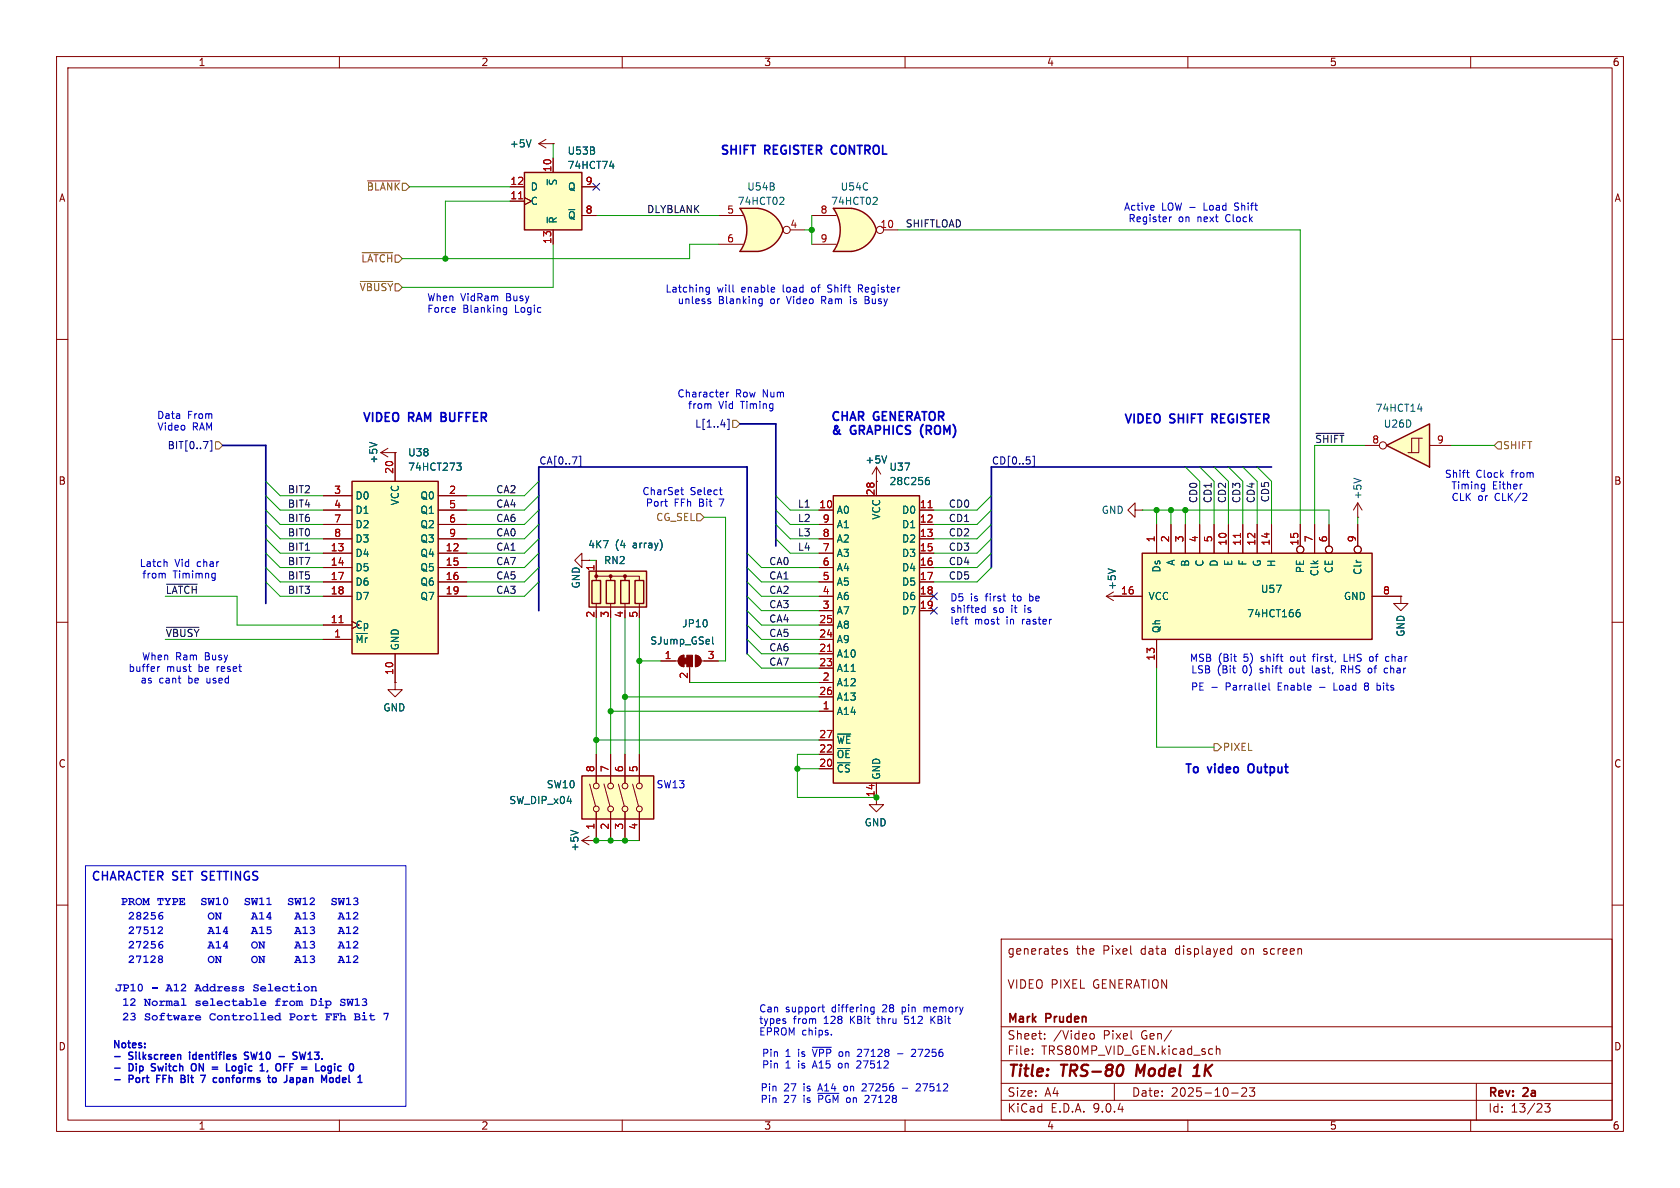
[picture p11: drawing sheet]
<svg xmlns="http://www.w3.org/2000/svg" width="297mm" height="210mm" viewBox="0 0 297 210" stroke-linecap="round" stroke-linejoin="round" font-family="sans-serif">
<defs><g id="words">
<g font-size="2.8" fill="#840000">
<text x="178" y="190.9">Title:</text>
<text x="187.7" y="190.9">TRS-80</text>
<text x="201.7" y="190.9">Model</text>
<text x="212.7" y="190.9">1K</text>
</g>
<g font-size="2.1" fill="#0000c2">
<text x="127.3" y="27.4">SHIFT</text>
<text x="135.3" y="27.4">REGISTER</text>
<text x="147.7" y="27.4">CONTROL</text>
<text x="64" y="74.7">VIDEO</text>
<text x="72.3" y="74.7">RAM</text>
<text x="78.7" y="74.7">BUFFER</text>
<text x="146.8" y="74.5">CHAR</text>
<text x="146.8" y="77">&amp;</text>
<text x="150.5" y="77">GRAPHICS</text>
<text x="154.5" y="74.5">GENERATOR</text>
<text x="163.4" y="77">(ROM)</text>
<text x="198.6" y="74.9">VIDEO</text>
<text x="206.9" y="74.9">SHIFT</text>
<text x="214.9" y="74.9">REGISTER</text>
<text x="209.2" y="137.1">To</text>
<text x="213.6" y="137.1">video</text>
<text x="221.3" y="137.1">Output</text>
<text x="16.1" y="156.3">CHARACTER SET SETTINGS</text>
<text x="21.3" y="160.6">PROMTYPE</text>
<text x="35.4" y="160.6">SW10</text>
<text x="43.1" y="160.6">SW11</text>
<text x="50.8" y="160.6">SW12</text>
<text x="58.4" y="160.6">SW13</text>
<text x="22.6" y="163.1">28256</text>
<text x="22.6" y="165.7">27512</text>
<text x="36.7" y="163.1">ON</text>
<text x="36.7" y="165.7">A14</text>
<text x="44.4" y="163.1">A14</text>
<text x="44.4" y="165.7">A15</text>
<text x="52" y="163.1">A13</text>
<text x="52" y="165.7">A13</text>
<text x="59.7" y="163.1">A12</text>
<text x="59.7" y="165.7">A12</text>
<text x="22.6" y="168.3">27256</text>
<text x="22.6" y="170.8">27128</text>
<text x="36.7" y="168.3">A14</text>
<text x="36.7" y="170.8">ON</text>
<text x="44.4" y="168.3">ON</text>
<text x="44.4" y="170.8">ON</text>
<text x="52" y="168.3">A13</text>
<text x="52" y="170.8">A13</text>
<text x="59.7" y="168.3">A12</text>
<text x="59.7" y="170.8">A12</text>
<text x="20.3" y="175.8">JP10 -</text>
<text x="21.6" y="178.4">12 Normal</text>
<text x="29.3" y="175.8">A12 Address</text>
<text x="34.4" y="178.4">selectable</text>
<text x="44.6" y="175.8">Selection</text>
<text x="48.5" y="178.4">from</text>
<text x="54.9" y="178.4">Dip</text>
<text x="60" y="178.4">SW13</text>
<text x="21.6" y="181">23 Software</text>
<text x="36.9" y="181">Controlled</text>
<text x="51" y="181">Port</text>
<text x="57.4" y="181">FFh Bit</text>
<text x="67.6" y="181">7</text>
</g>
<g font-size="2.1" fill="#840000">
<text x="178" y="169">generates</text>
<text x="190.2" y="169">the</text>
<text x="195" y="169">Pixel</text>
<text x="201.8" y="169">data</text>
<text x="208.1" y="169">displayed</text>
<text x="219.9" y="169">on</text>
<text x="223.9" y="169">screen</text>
<text x="178" y="175">VIDEO PIXEL</text>
<text x="193.2" y="175">GENERATION</text>
<text x="178" y="184">Sheet:</text>
<text x="178" y="181.2">Mark</text>
<text x="185" y="181.2">Pruden</text>
<text x="186.2" y="184">/Video</text>
<text x="195.1" y="184">Pixel</text>
<text x="201.9" y="184">Gen/</text>
<text x="178" y="186.7">File:</text>
<text x="184.1" y="186.7">TRS80MP_VID_GEN.kicad_sch</text>
<text x="178" y="196.9">KiCad</text>
<text x="178" y="194.1">Size:</text>
<text x="184.7" y="194.1">A4</text>
<text x="185.7" y="196.9">E.D.A.</text>
<text x="193.3" y="196.9">9.0.4</text>
<text x="200" y="194.1">Date:</text>
<text x="207" y="194.1">2025-10-23</text>
<text x="263" y="194.3">Rev:</text>
<text x="263" y="196.9">Id:</text>
<text x="267.1" y="196.9">13/23</text>
<text x="269.4" y="194.3">2a</text>
</g>
<g font-size="1.8" fill="#840000">
<text x="35" y="11.9">1</text>
<text x="85" y="11.9">2</text>
<text x="135" y="11.9">3</text>
<text x="185" y="11.9">4</text>
<text x="235" y="11.9">5</text>
<text x="285" y="11.9">6</text>
<text x="10.3" y="35.9">A</text>
<text x="285.3" y="35.9">A</text>
<text x="10.3" y="85.9">B</text>
<text x="285.3" y="85.9">B</text>
<text x="198.1" y="105.2">16</text>
<text x="10.3" y="135.9">C</text>
<text x="285.3" y="135.9">C</text>
<text x="154.7" y="141" transform="rotate(-90 154.7 141)">14</text>
<text x="10.3" y="185.9">D</text>
<text x="285.3" y="185.9">D</text>
<text x="35" y="199.9">1</text>
<text x="85" y="199.9">2</text>
<text x="135" y="199.9">3</text>
<text x="185" y="199.9">4</text>
<text x="235" y="199.9">5</text>
<text x="285" y="199.9">6</text>
</g>
<g font-size="1.8" fill="#006464">
<text x="90" y="26.3">+5V</text>
<text x="100.2" y="27.5">U53B</text>
<text x="93.7" y="33.9">D</text>
<text x="98.7" y="32.9" transform="rotate(-90 98.7 32.9)">~{S}</text>
<text x="100.2" y="30.1">74HCT74</text>
<text x="100.3" y="33.9">Q</text>
<text x="132" y="33.9">U54B</text>
<text x="148.5" y="33.9">U54C</text>
<text x="93.7" y="36.4">C</text>
<text x="98.7" y="39.6" transform="rotate(-90 98.7 39.6)">~{R}</text>
<text x="100.3" y="39">~{Q}</text>
<text x="130.3" y="36.4">74HCT02</text>
<text x="146.8" y="36.4">74HCT02</text>
<text x="243.1" y="73">74HCT14</text>
<text x="244.5" y="75.8">U26D</text>
<text x="66.9" y="82" transform="rotate(-90 66.9 82)">+5V</text>
<text x="72.1" y="80.9">U38</text>
<text x="72.1" y="83.4">74HCT273</text>
<text x="152.9" y="82.1">+5V</text>
<text x="157.1" y="83.4">U37</text>
<text x="62.7" y="88.5">D0</text>
<text x="70.7" y="89.4" transform="rotate(-90 70.7 89.4)">VCC</text>
<text x="74.2" y="88.5">Q0</text>
<text x="157.1" y="86">28C256</text>
<text x="240.9" y="88.4" transform="rotate(-90 240.9 88.4)">+5V</text>
<text x="62.7" y="91">D1</text>
<text x="62.7" y="93.6">D2</text>
<text x="74.2" y="91">Q1</text>
<text x="74.2" y="93.6">Q2</text>
<text x="147.8" y="91">A0</text>
<text x="147.8" y="93.6">A1</text>
<text x="155.8" y="92" transform="rotate(-90 155.8 92)">VCC</text>
<text x="159.4" y="91">D0</text>
<text x="159.4" y="93.6">D1</text>
<text x="194.7" y="91">GND</text>
<text x="62.7" y="96.1">D3</text>
<text x="62.7" y="98.7">D4</text>
<text x="62.7" y="101.2">D5</text>
<text x="74.2" y="96.1">Q3</text>
<text x="74.2" y="98.7">Q4</text>
<text x="74.2" y="101.2">Q5</text>
<text x="103.9" y="97.1">4K7</text>
<text x="106.7" y="99.9">RN2</text>
<text x="108.8" y="97.1">(4</text>
<text x="112" y="97.1">array)</text>
<text x="147.8" y="96.1">A2</text>
<text x="147.8" y="98.7">A3</text>
<text x="147.8" y="101.2">A4</text>
<text x="159.4" y="96.1">D2</text>
<text x="159.4" y="98.7">D3</text>
<text x="159.4" y="101.2">D4</text>
<text x="205.3" y="101.3" transform="rotate(-90 205.3 101.3)">Ds</text>
<text x="207.9" y="100.1" transform="rotate(-90 207.9 100.1)">A</text>
<text x="210.4" y="100.3" transform="rotate(-90 210.4 100.3)">B</text>
<text x="213" y="100.3" transform="rotate(-90 213 100.3)">C</text>
<text x="215.5" y="100.3" transform="rotate(-90 215.5 100.3)">D</text>
<text x="218" y="100.2" transform="rotate(-90 218 100.2)">E</text>
<text x="220.6" y="100.1" transform="rotate(-90 220.6 100.1)">F</text>
<text x="223.1" y="100.3" transform="rotate(-90 223.1 100.3)">G</text>
<text x="225.7" y="100.3" transform="rotate(-90 225.7 100.3)">H</text>
<text x="230.7" y="101.4" transform="rotate(-90 230.7 101.4)">PE</text>
<text x="233.3" y="102" transform="rotate(-90 233.3 102)">Clk</text>
<text x="235.8" y="101.4" transform="rotate(-90 235.8 101.4)">CE</text>
<text x="240.9" y="101.7" transform="rotate(-90 240.9 101.7)">Clr</text>
<text x="62.7" y="103.7">D6</text>
<text x="62.7" y="106.3">D7</text>
<text x="74.2" y="103.7">Q6</text>
<text x="74.2" y="106.3">Q7</text>
<text x="102.7" y="104.1" transform="rotate(-90 102.7 104.1)">GND</text>
<text x="147.8" y="103.7">A5</text>
<text x="147.8" y="106.3">A6</text>
<text x="159.4" y="103.7">D5</text>
<text x="159.4" y="106.3">D6</text>
<text x="197.5" y="104.4" transform="rotate(-90 197.5 104.4)">+5V</text>
<text x="202.9" y="106.3">VCC</text>
<text x="222.8" y="105">U57</text>
<text x="237.5" y="106.3">GND</text>
<text x="62.7" y="111.4">Cp</text>
<text x="62.7" y="113.9">~{Mr}</text>
<text x="120.5" y="111.1">JP10</text>
<text x="147.8" y="108.8">A7</text>
<text x="147.8" y="111.4">A8</text>
<text x="147.8" y="113.9">A9</text>
<text x="159.4" y="108.8">D7</text>
<text x="205.3" y="112" transform="rotate(-90 205.3 112)">Qh</text>
<text x="220.4" y="109.3">74HCT166</text>
<text x="248.5" y="112.7" transform="rotate(-90 248.5 112.7)">GND</text>
<text x="70.7" y="115.1" transform="rotate(-90 70.7 115.1)">GND</text>
<text x="114.9" y="114.1">SJump_GSel</text>
<text x="147.8" y="116.4">A10</text>
<text x="147.8" y="119">A11</text>
<text x="67.7" y="126">GND</text>
<text x="147.8" y="121.5">A12</text>
<text x="147.8" y="124.1">A13</text>
<text x="147.8" y="126.6">A14</text>
<text x="147.8" y="131.7">~{WE}</text>
<text x="147.8" y="134.2">~{OE}</text>
<text x="147.8" y="136.8">~{CS}</text>
<text x="155.8" y="137.9" transform="rotate(-90 155.8 137.9)">GND</text>
<text x="89.9" y="142.3">SW_DIP_x04</text>
<text x="96.6" y="139.5">SW10</text>
<text x="152.8" y="146.3">GND</text>
<text x="102.5" y="150.6" transform="rotate(-90 102.5 150.6)">+5V</text>
</g>
<g font-size="1.8" fill="#725600">
<text x="64.7" y="33.9">~{BLANK}</text>
<text x="63.8" y="46.6">~{LATCH}</text>
<text x="63.5" y="51.7">~{VBUSY}</text>
<text x="265.6" y="79.6">SHIFT</text>
<text x="115.9" y="92.3">CG_SEL</text>
<text x="216.1" y="132.9">PIXEL</text>
</g>
<g font-size="1.8" fill="#a90000">
<text x="90.1" y="32.8">12</text>
<text x="90.1" y="35.3">11</text>
<text x="97.5" y="30.5" transform="rotate(-90 97.5 30.5)">10</text>
<text x="103.4" y="32.8">9</text>
<text x="103.4" y="37.8">8</text>
<text x="128.5" y="37.8">5</text>
<text x="139.6" y="40.4">4</text>
<text x="145" y="37.8">8</text>
<text x="155.5" y="40.4">10</text>
<text x="97.5" y="43.2" transform="rotate(-90 97.5 43.2)">13</text>
<text x="128.5" y="42.9">6</text>
<text x="145" y="42.9">9</text>
<text x="69.6" y="83.9" transform="rotate(-90 69.6 83.9)">20</text>
<text x="242.5" y="78.5">8</text>
<text x="253.9" y="78.5">9</text>
<text x="59" y="87.4">3</text>
<text x="59" y="89.9">4</text>
<text x="79.3" y="87.4">2</text>
<text x="79.3" y="89.9">5</text>
<text x="144.7" y="89.9">10</text>
<text x="154.7" y="87.7" transform="rotate(-90 154.7 87.7)">28</text>
<text x="162.5" y="89.9">11</text>
<text x="59" y="92.5">7</text>
<text x="59" y="95">8</text>
<text x="79.3" y="92.5">6</text>
<text x="79.3" y="95">9</text>
<text x="145.3" y="92.5">9</text>
<text x="145.3" y="95">8</text>
<text x="162.5" y="92.5">12</text>
<text x="162.5" y="95">13</text>
<text x="204.2" y="96" transform="rotate(-90 204.2 96)">1</text>
<text x="206.8" y="96" transform="rotate(-90 206.8 96)">2</text>
<text x="209.3" y="96" transform="rotate(-90 209.3 96)">3</text>
<text x="211.8" y="96" transform="rotate(-90 211.8 96)">4</text>
<text x="214.4" y="96" transform="rotate(-90 214.4 96)">5</text>
<text x="232.2" y="96" transform="rotate(-90 232.2 96)">7</text>
<text x="234.7" y="96" transform="rotate(-90 234.7 96)">6</text>
<text x="239.8" y="96" transform="rotate(-90 239.8 96)">9</text>
<text x="58.4" y="97.5">13</text>
<text x="58.4" y="100.1">14</text>
<text x="78.7" y="97.5">12</text>
<text x="78.7" y="100.1">15</text>
<text x="105.2" y="101" transform="rotate(-90 105.2 101)">1</text>
<text x="145.3" y="97.5">7</text>
<text x="145.3" y="100.1">6</text>
<text x="162.5" y="97.5">15</text>
<text x="162.5" y="100.1">16</text>
<text x="216.9" y="96.6" transform="rotate(-90 216.9 96.6)">10</text>
<text x="219.5" y="96.6" transform="rotate(-90 219.5 96.6)">11</text>
<text x="222" y="96.6" transform="rotate(-90 222 96.6)">12</text>
<text x="224.5" y="96.6" transform="rotate(-90 224.5 96.6)">14</text>
<text x="229.6" y="96.6" transform="rotate(-90 229.6 96.6)">15</text>
<text x="58.4" y="102.6">17</text>
<text x="58.4" y="105.2">18</text>
<text x="78.7" y="102.6">16</text>
<text x="78.7" y="105.2">19</text>
<text x="145.3" y="102.6">5</text>
<text x="145.3" y="105.2">4</text>
<text x="145.3" y="107.7">3</text>
<text x="162.5" y="102.6">17</text>
<text x="162.5" y="105.2">18</text>
<text x="162.5" y="107.7">19</text>
<text x="244.4" y="105.2">8</text>
<text x="58.4" y="110.2">11</text>
<text x="59" y="112.8">1</text>
<text x="105.2" y="109.3" transform="rotate(-90 105.2 109.3)">2</text>
<text x="107.7" y="109.3" transform="rotate(-90 107.7 109.3)">3</text>
<text x="110.2" y="109.3" transform="rotate(-90 110.2 109.3)">4</text>
<text x="112.8" y="109.3" transform="rotate(-90 112.8 109.3)">5</text>
<text x="144.7" y="110.2">25</text>
<text x="144.7" y="112.8">24</text>
<text x="69.6" y="119.4" transform="rotate(-90 69.6 119.4)">10</text>
<text x="117.4" y="116.6">1</text>
<text x="125" y="116.6">3</text>
<text x="144.7" y="115.3">21</text>
<text x="144.7" y="117.9">23</text>
<text x="204.2" y="116.9" transform="rotate(-90 204.2 116.9)">13</text>
<text x="121.7" y="120.1" transform="rotate(-90 121.7 120.1)">2</text>
<text x="144.7" y="122.9">26</text>
<text x="145.3" y="120.4">2</text>
<text x="145.3" y="125.5">1</text>
<text x="144.7" y="130.6">27</text>
<text x="105.2" y="136.6" transform="rotate(-90 105.2 136.6)">8</text>
<text x="107.7" y="136.6" transform="rotate(-90 107.7 136.6)">7</text>
<text x="110.2" y="136.6" transform="rotate(-90 110.2 136.6)">6</text>
<text x="112.8" y="136.6" transform="rotate(-90 112.8 136.6)">5</text>
<text x="144.7" y="133.1">22</text>
<text x="144.7" y="135.6">20</text>
<text x="105.2" y="146.8" transform="rotate(-90 105.2 146.8)">1</text>
<text x="107.7" y="146.8" transform="rotate(-90 107.7 146.8)">2</text>
<text x="110.2" y="146.8" transform="rotate(-90 110.2 146.8)">3</text>
<text x="112.8" y="146.8" transform="rotate(-90 112.8 146.8)">4</text>
</g>
<g font-size="1.8" fill="#0f0f0f">
<text x="114.3" y="37.8">DLYBLANK</text>
<text x="160" y="40.3">SHIFTLOAD</text>
<text x="232.4" y="78.4">~{SHIFT}</text>
<text x="50.8" y="89.8">BIT4</text>
<text x="50.8" y="87.3">BIT2</text>
<text x="87.6" y="87.3">CA2</text>
<text x="87.6" y="89.8">CA4</text>
<text x="141" y="89.8">L1</text>
<text x="167.6" y="89.8">CD0</text>
<text x="211.7" y="89" transform="rotate(-90 211.7 89)">CD0</text>
<text x="214.3" y="89" transform="rotate(-90 214.3 89)">CD1</text>
<text x="216.8" y="89" transform="rotate(-90 216.8 89)">CD2</text>
<text x="219.4" y="89" transform="rotate(-90 219.4 89)">CD3</text>
<text x="221.9" y="89" transform="rotate(-90 221.9 89)">CD4</text>
<text x="224.4" y="88.9" transform="rotate(-90 224.4 88.9)">CD5</text>
<text x="50.8" y="94.9">BIT0</text>
<text x="50.8" y="92.4">BIT6</text>
<text x="87.6" y="94.9">CA0</text>
<text x="87.6" y="92.4">CA6</text>
<text x="141" y="94.9">L3</text>
<text x="141" y="92.4">L2</text>
<text x="167.6" y="94.9">CD2</text>
<text x="167.6" y="92.4">CD1</text>
<text x="50.8" y="97.4">BIT1</text>
<text x="50.8" y="100">BIT7</text>
<text x="87.6" y="97.4">CA1</text>
<text x="87.6" y="100">CA7</text>
<text x="135.9" y="100">CA0</text>
<text x="141" y="97.4">L4</text>
<text x="167.6" y="100">CD4</text>
<text x="167.6" y="97.4">CD3</text>
<text x="29.2" y="105.1">~{LATCH}</text>
<text x="50.8" y="102.5">BIT5</text>
<text x="50.8" y="105.1">BIT3</text>
<text x="87.6" y="105.1">CA3</text>
<text x="87.6" y="102.5">CA5</text>
<text x="135.9" y="102.5">CA1</text>
<text x="135.9" y="105.1">CA2</text>
<text x="135.9" y="107.6">CA3</text>
<text x="167.6" y="102.5">CD5</text>
<text x="29.2" y="112.7">~{VBUSY}</text>
<text x="135.9" y="110.1">CA4</text>
<text x="135.9" y="112.7">CA5</text>
<text x="135.9" y="115.2">CA6</text>
<text x="135.9" y="117.8">CA7</text>
</g>
<g font-size="1.8" fill="#0000c2">
<text x="198.6" y="37.4">Active</text>
<text x="199.4" y="39.5">Register</text>
<text x="205.4" y="37.4">LOW -</text>
<text x="208.3" y="39.5">on</text>
<text x="211.8" y="39.5">next</text>
<text x="213.1" y="37.4">Load</text>
<text x="217" y="39.5">Clock</text>
<text x="218.8" y="37.4">Shift</text>
<text x="75.4" y="53.3">When</text>
<text x="81.4" y="53.3">VidRam</text>
<text x="89.6" y="53.3">Busy</text>
<text x="117.5" y="51.9">Latching</text>
<text x="119.7" y="54">unless</text>
<text x="126.8" y="51.9">will</text>
<text x="127" y="54">Blanking</text>
<text x="131.2" y="51.9">enable</text>
<text x="136.3" y="54">or</text>
<text x="138.7" y="51.9">load</text>
<text x="139.5" y="54">Video</text>
<text x="144" y="51.9">of</text>
<text x="145.7" y="54">Ram</text>
<text x="147.1" y="51.9">Shift</text>
<text x="151" y="54">is</text>
<text x="152.7" y="51.9">Register</text>
<text x="153.9" y="54">Busy</text>
<text x="75.4" y="55.4">Force</text>
<text x="81.8" y="55.4">Blanking</text>
<text x="91.1" y="55.4">Logic</text>
<text x="119.7" y="70.5">Character</text>
<text x="130" y="70.5">Row</text>
<text x="134.9" y="70.5">Num</text>
<text x="27.7" y="74.3">Data</text>
<text x="27.7" y="76.3">Video</text>
<text x="33.1" y="74.3">From</text>
<text x="34" y="76.3">RAM</text>
<text x="121.5" y="72.5">from</text>
<text x="127.1" y="72.5">Vid</text>
<text x="131.1" y="72.5">Timing</text>
<text x="113.5" y="87.7">CharSet</text>
<text x="114.1" y="89.8">Port</text>
<text x="119.2" y="89.8">FFh</text>
<text x="122" y="87.7">Select</text>
<text x="123.7" y="89.8">Bit</text>
<text x="127.4" y="89.8">7</text>
<text x="255.3" y="84.7">Shift</text>
<text x="256.5" y="86.7">Timing</text>
<text x="256.5" y="88.8">CLK</text>
<text x="260.9" y="84.7">Clock</text>
<text x="261.3" y="88.8">or</text>
<text x="263.8" y="86.7">Either</text>
<text x="264.4" y="88.8">CLK/2</text>
<text x="267.3" y="84.7">from</text>
<text x="24.6" y="100.4">Latch</text>
<text x="30.9" y="100.4">Vid</text>
<text x="34.9" y="100.4">char</text>
<text x="25.1" y="102.5">from</text>
<text x="30.6" y="102.5">Timimng</text>
<text x="167.9" y="106.5">D5</text>
<text x="171.5" y="106.5">is</text>
<text x="174.3" y="106.5">first</text>
<text x="179.4" y="106.5">to</text>
<text x="182.4" y="106.5">be</text>
<text x="167.9" y="108.6">shifted</text>
<text x="167.9" y="110.6">left</text>
<text x="172.3" y="110.6">most</text>
<text x="175.5" y="108.6">so</text>
<text x="178" y="110.6">in</text>
<text x="178.9" y="108.6">it</text>
<text x="181" y="110.6">raster</text>
<text x="181.4" y="108.6">is</text>
<text x="22.6" y="119">buffer</text>
<text x="25" y="116.9">When</text>
<text x="29.4" y="119">must</text>
<text x="31" y="116.9">Ram</text>
<text x="35.2" y="119">be</text>
<text x="36.3" y="116.9">Busy</text>
<text x="38.6" y="119">reset</text>
<text x="210.3" y="117.2">MSB</text>
<text x="210.5" y="119.2">LSB</text>
<text x="215.2" y="119.2">(Bit</text>
<text x="215.4" y="117.2">(Bit</text>
<text x="219.8" y="119.2">0)</text>
<text x="220" y="117.2">5)</text>
<text x="223" y="119.2">shift</text>
<text x="223.2" y="117.2">shift</text>
<text x="228.4" y="119.2">out</text>
<text x="228.6" y="117.2">out</text>
<text x="232.6" y="119.2">last,</text>
<text x="232.8" y="117.2">first,</text>
<text x="238" y="119.2">RHS</text>
<text x="238.4" y="117.2">LHS</text>
<text x="242.9" y="119.2">of</text>
<text x="243.2" y="117.2">of</text>
<text x="246" y="119.2">char</text>
<text x="246.2" y="117.2">char</text>
<text x="24.7" y="121">as</text>
<text x="28.1" y="121">cant</text>
<text x="33.4" y="121">be</text>
<text x="36.8" y="121">used</text>
<text x="210.4" y="122.3">PE -</text>
<text x="216.8" y="122.3">Parrallel</text>
<text x="226.2" y="122.3">Enable</text>
<text x="233.7" y="122.3">-</text>
<text x="236.4" y="122.3">Load</text>
<text x="242.1" y="122.3">8</text>
<text x="244.5" y="122.3">bits</text>
<text x="116" y="139.6">SW13</text>
<text x="134.1" y="179.2">Can</text>
<text x="138.9" y="179.2">support</text>
<text x="147.2" y="179.2">differing</text>
<text x="156.3" y="179.2">28</text>
<text x="159.9" y="179.2">pin</text>
<text x="164" y="179.2">memory</text>
<text x="19.8" y="185.7">Notes:</text>
<text x="134.1" y="181.2">types</text>
<text x="134.1" y="183.3">EPROM chips.</text>
<text x="140.2" y="181.2">from</text>
<text x="145.8" y="181.2">128</text>
<text x="150.6" y="181.2">KBit</text>
<text x="155.6" y="181.2">thru</text>
<text x="160.6" y="181.2">512</text>
<text x="165.4" y="181.2">KBit</text>
<text x="22.9" y="187.7">Silkscreen</text>
<text x="22.9" y="189.7">Dip</text>
<text x="22.9" y="191.8">Port</text>
<text x="27.4" y="189.7">Switch</text>
<text x="28.3" y="191.8">FFh</text>
<text x="33.1" y="191.8">Bit</text>
<text x="34.1" y="187.7">identifies</text>
<text x="34.9" y="189.7">ON</text>
<text x="37.1" y="191.8">7</text>
<text x="39.8" y="191.8">conforms</text>
<text x="42.1" y="189.7">Logic</text>
<text x="44.3" y="187.7">SW10</text>
<text x="48.6" y="189.7">1,</text>
<text x="50.1" y="191.8">to</text>
<text x="51.9" y="189.7">OFF</text>
<text x="53.4" y="191.8">Japan</text>
<text x="53.9" y="187.7">SW13.</text>
<text x="56.9" y="189.7">=</text>
<text x="59.9" y="189.7">Logic</text>
<text x="60.5" y="191.8">Model</text>
<text x="134.6" y="187">Pin</text>
<text x="134.6" y="189.1">Pin</text>
<text x="138.8" y="187">1</text>
<text x="138.8" y="189.1">1</text>
<text x="141.2" y="187">is</text>
<text x="141.2" y="189.1">is</text>
<text x="144" y="187">~{VPP}</text>
<text x="144" y="189.1">A15</text>
<text x="148.7" y="189.1">on</text>
<text x="148.8" y="187">on</text>
<text x="152.1" y="189.1">27512</text>
<text x="152.3" y="187">27128</text>
<text x="162.2" y="187">27256</text>
<text x="134.4" y="193.1">Pin</text>
<text x="134.4" y="195.2">Pin</text>
<text x="138.6" y="193.1">27</text>
<text x="138.6" y="195.2">27</text>
<text x="142.2" y="193.1">is</text>
<text x="142.2" y="195.2">is</text>
<text x="145" y="193.1">A14</text>
<text x="145" y="195.2">~{PGM}</text>
<text x="149.6" y="193.1">on</text>
<text x="150.1" y="195.2">on</text>
<text x="153.1" y="193.1">27256</text>
<text x="153.6" y="195.2">27128</text>
<text x="163.1" y="193.1">27512</text>
</g>
<g font-size="1.8" fill="#000084">
<text x="122.8" y="75.8">L[1..4]</text>
<text x="29.5" y="79.6">BIT[0..7]</text>
<text x="95.2" y="82.2">CA[0..7]</text>
<text x="175.3" y="82.2">CD[0..5]</text>
</g>
</g></defs>
<g fill="none" stroke="#840000" stroke-width=".18">
<path d="M10 10h277v190h-277zM12 12h273v186h-273zM60 10v2M110 10v2M160 10v2M210 10v2M260 10v2M10 60h2M285 60h2M10 110h2M285 110h2M10 160h2"/>
<path d="M177 166h108v32h-108zM188.7 167.8l-.4-.1-.2 .2 .1 .2 .5 .2v.3h-.6M217.3 167.7l.4 .1M217.7 168.6l-.4 .1M217.7 167.2v1.5M285 160h2M60 198v2M110 198v2M160 198v2M177 194.5h108M177 191.5h108M177 187.5h108"/>
<path d="M177 181.5h108M182.5 186.3v.1M182.5 185.5v.1M184.7 183.6v.1M184.7 182.8v.1M192.7 182.8l.5-.1 .3 .3v.4l-.2 .2-.3 .1-.3-.1M197 191.5v3M210 198v2M215 184.9v1.5M215 185.5l.2-.1 .4 .1 .1 .9M217.7 193.2h1.2M219.5 192.4l.6-.1 .2 .1 .1 .3-.9 1.1h.9"/>
<path d="M220.9 192.3h.9l-.5 .6 .4 .1v.7l-.2 .1h-.4l-.2-.1M260 198v2M261 191.5v6.5M273.1 195.1h.9l-.5 .6 .5 .1v.7l-.3 .1h-.4l-.2-.1"/>
</g>
<path d="M198.4 188.3a1.31 1.31 0 0 1 0 1.5M201.1 188.2l-.3 2M210.9 190.2h1.2M211.1 188.8l.6-.6-.2 2" fill="none" stroke="#840000" stroke-width=".4"/>
<path d="M245.1 78.7l7.6-3.8v7.7z" fill="#ffffc2"/>
<path d="M245.1 78.7l7.6-3.8v7.7z" fill="none" stroke="#840000" stroke-width=".25"/>
<g fill="none" stroke="#840000" stroke-width=".18">
<path d="M241.3 78.7h2.5M250.8 77.5v2.5h-1.2M251.5 77.5h-1.9v2.5h-.7M252.7 78.7h3.8M116.8 116.8h3.1M120.2 116.1l.7-.3v2.1a1.02 1.02 0 0 1-.9-.7 1.02 1.02 0 0 1 .2-1.1zM121.9 117.9v2.8M122.9 115.8a1.02 1.02 0 0 1 1 1 1.02 1.02 0 0 1-1 1.1zM124 116.8h3M102.9 148.6l1.2 .8M102.9 148.6h2.5M104.1 147.8l-1.2 .8"/>
<path d="M105.4 148.6h.1"/>
<circle cx="244.5" cy="78.7" r=".63"/>
</g>
<path d="M250.6 72.3h.8M251.2 71.9v.8M126 112.6v1.1l.2 .2M100.9 146.8l1.3 .4" fill="none" stroke="#006464" stroke-width=".18"/>
<g fill="#840000" stroke="#840000" stroke-width=".18">
<path d="M120.9 116.3h.5v1h-.5z"/>
<path d="M120.2 116.1l.7-.3v2.1a1.02 1.02 0 0 1-.9-.7 1.02 1.02 0 0 1 .2-1.1z"/>
<path d="M121.4 115.8h1v2.1h-1z"/>
<path d="M122.9 115.8a1.02 1.02 0 0 1 1 1 1.02 1.02 0 0 1-1 1.1z"/>
</g>
<path d="M92.7 30.5h10.2v10.1h-10.2z" fill="#ffffc2"/>
<path d="M92.7 30.5h10.2v10.1h-10.2z" fill="none" stroke="#840000" stroke-width=".25"/>
<g fill="none" stroke="#840000" stroke-width=".18">
<path d="M90.2 33h2.5M90.2 35.6h2.5M92.7 34.9l1.3 .7-1.3 .6M97.8 27.9v2.6M102.9 33h2.5M102.9 38.1h2.5M97.8 40.6v2.6M68.6 79.2l-1.3 .8M67.3 80l1.3 .8M67.3 80h2.5M69.8 80h.1M102.9 99.1v-1.3l-1.3 1.3 1.3 1.2v-1.2h1.2"/>
<path d="M104.1 99.1h.1M240 91.4h.1M240 88.9l-.7 1.3M240 88.9l.8 1.3M240 88.9v2.5"/>
</g>
<path d="M91.7 35.1h.7" fill="none" stroke="#a90000" stroke-width=".18"/>
<path d="M96.7 38.4v1M107.8 29.4h.8M108.4 28.9v.9M65.3 78.2l1.3 .4M239.3 84.5l1.3 .5" fill="none" stroke="#006464" stroke-width=".18"/>
<path d="M62.2 85.1h15.3v30.5h-15.3z" fill="#ffffc2"/>
<path d="M62.2 85.1h15.3v30.5h-15.3z" fill="none" stroke="#840000" stroke-width=".25"/>
<g fill="none" stroke="#840000" stroke-width=".18">
<path d="M57.1 87.6h5.1M57.1 90.2h5.1M57.1 92.7h5.1M57.1 95.3h5.1M57.1 97.8h5.1M69.8 80v5.1M77.5 87.6h5M77.5 90.2h5M77.5 92.7h5M77.5 95.3h5M77.5 97.8h5M57.1 100.3h5.1"/>
<path d="M57.1 102.9h5.1M57.1 105.4h5.1M57.1 110.5h5.1M57.1 113h5.1M69.8 115.6v5.1M77.5 100.3h5M77.5 102.9h5M77.5 105.4h5"/>
</g>
<path d="M59.9 110.1h.8" fill="none" stroke="#a90000" stroke-width=".18"/>
<path d="M80.7 81.9h.8l-.4 .4 .4 .2v.4l-.2 .2h-.4" fill="none" stroke="#006464" stroke-width=".18"/>
<path d="M147.3 36.8h3.2M147.3 44.5h3.2" fill="none" stroke="#ffffc2" stroke-width=".18"/>
<g fill="#ffffc2" stroke="#ffffc2" stroke-width=".18">
<path d="M149.9 39.3l5 1.3a5.2 5.2 0 0 1-4.4 3.9z"/>
<path d="M150.5 36.8a5.1 5.1 0 0 1 4.4 3.8l-4.9 1.3z"/>
</g>
<path d="M147.3 36.8h3.2v7.7h-3.2a6.7 6.7 0 0 0 0-7.7z" fill="#ffffc2"/>
<path d="M150.5 36.8h-3.2a6.6 6.6 0 0 1 0 7.7h3.2M150.5 36.8a5.2 5.2 0 0 1 4.4 3.8 5.2 5.2 0 0 1-4.4 3.9" fill="none" stroke="#840000" stroke-width=".25"/>
<g fill="none" stroke="#840000" stroke-width=".18">
<path d="M143.5 38.1h4.3M143.5 43.2h4.3M156.2 40.6h2.5"/>
<circle cx="155.6" cy="40.6" r=".63"/>
</g>
<path d="M154.8 34.9l.3 .2-.1 .3-.7 .7h.8" fill="none" stroke="#006464" stroke-width=".18"/>
<path d="M130.8 36.8h3.2M130.8 44.5h3.2" fill="none" stroke="#ffffc2" stroke-width=".18"/>
<g fill="#ffffc2" stroke="#ffffc2" stroke-width=".18">
<path d="M133.4 39.3l5 1.3a5.2 5.2 0 0 1-4.4 3.9z"/>
<path d="M134 36.8a5.1 5.1 0 0 1 4.4 3.8l-4.9 1.3z"/>
</g>
<path d="M130.8 36.8h3.2v7.7h-3.2a6.7 6.7 0 0 0 0-7.7z" fill="#ffffc2"/>
<path d="M130.8 36.8h3.2a5.1 5.1 0 0 1 4.4 3.8 5.2 5.2 0 0 1-4.4 3.9h-3.2a6.6 6.6 0 0 0 0-7.7z" fill="none" stroke="#840000" stroke-width=".25"/>
<g fill="none" stroke="#840000" stroke-width=".18">
<path d="M127 38.1h4.3M127 43.2h4.3M139.7 40.6h2.5"/>
<circle cx="139.1" cy="40.6" r=".63"/>
</g>
<path d="M138.3 34.9l.3 .2-.1 .3-.7 .7h.8" fill="none" stroke="#006464" stroke-width=".18"/>
<path d="M104.1 101h10.2v6.3h-10.2z" fill="#ffffc2"/>
<path d="M104.1 101h10.2v6.3h-10.2zM104.6 102.6h1.6v4.1h-1.6zM107.2 102.6h1.5v4.1h-1.5zM109.7 102.6h1.6v4.1h-1.6zM112.3 102.6h1.5v4.1h-1.5z" fill="none" stroke="#840000" stroke-width=".25"/>
<g fill="#840000" stroke="#840000" stroke-width=".18">
<circle cx="105.4" cy="101.9" r=".25"/>
<circle cx="107.9" cy="101.9" r=".25"/>
<circle cx="110.5" cy="101.9" r=".25"/>
</g>
<path d="M105.4 99.1v2.5M105.4 102.6v-.7h2.5v.7v-.7h2.6v.7v-.7h2.5v.7M105.4 106.7v1.3M107.9 106.7v1.3M110.5 106.7v1.3M113 106.7v1.3" fill="none" stroke="#840000" stroke-width=".18"/>
<path d="M102.9 137.2h12.7v7.6h-12.7z" fill="#ffffc2"/>
<g fill="none" stroke="#840000" stroke-width=".18">
<path d="M154.9 85.1h.1M154.9 82.6l-.7 1.2M154.9 82.6l.8 1.2M154.9 82.6v2.5M69.8 120.7v1.2h1.3l-1.3 1.3-1.2-1.3h1.2M69.8 120.7h.1M104.2 138.6l1.1 3.9M105.4 133.4v5M106.8 138.6l1 3.9M107.9 133.4v5M109.3 138.6l1.1 3.9M110.5 133.4v5"/>
<path d="M111.8 138.6l1.1 3.9M113 133.4v5M105.4 143.5v5.1M107.9 143.5v5.1M110.5 143.5v5.1M113 143.5v5.1"/>
<circle cx="105.4" cy="138.9" r=".51"/>
<circle cx="108" cy="138.9" r=".51"/>
<circle cx="110.5" cy="138.9" r=".51"/>
<circle cx="113" cy="138.9" r=".51"/>
<circle cx="105.4" cy="143" r=".51"/>
<circle cx="108" cy="143" r=".51"/>
<circle cx="110.5" cy="143" r=".51"/>
<circle cx="113" cy="143" r=".51"/>
</g>
<path d="M102.9 137.2h12.7v7.6h-12.7z" fill="none" stroke="#840000" stroke-width=".25"/>
<path d="M156.8 80.6l-.5 1.3" fill="none" stroke="#006464" stroke-width=".18"/>
<path d="M201.9 97.8h40.7v15.2h-40.7z" fill="#ffffc2"/>
<path d="M201.9 97.8h40.7v15.2h-40.7z" fill="none" stroke="#840000" stroke-width=".25"/>
<g fill="none" stroke="#840000" stroke-width=".18">
<path d="M95.2 25.4l1.3 .8M95.2 25.4h2.6M96.5 24.6l-1.3 .8M97.8 25.4h.1M204.5 92.7v5.1M207 92.7v5.1M209.5 92.7v5.1M212.1 92.7v5.1M214.6 92.7v5.1M217.2 92.7v5.1M219.7 92.7v5.1M222.2 92.7v5.1"/>
<path d="M224.8 92.7v5.1M229.9 92.7v3.8M232.4 92.7v5.1M234.9 92.7v3.8M240 92.7v3.8M196.8 105.4h5.1M204.5 113v5.1M242.6 105.4h5M247.6 105.4v1.3h1.3l-1.3 1.3-1.2-1.3h1.2M247.6 105.4h.1M154.9 141v1.2h1.3l-1.3 1.3-1.2-1.3h1.2"/>
<circle cx="229.9" cy="97.2" r=".63"/>
<circle cx="234.9" cy="97.2" r=".63"/>
<circle cx="240" cy="97.2" r=".63"/>
</g>
<path d="M219.3 94.3v.7" fill="none" stroke="#a90000" stroke-width=".18"/>
<path d="M93.9 24.7l-.4 1.3M229.4 108.3h.2l.3 .2-.1 .4-.4 .1M229.7 107.8h-.3" fill="none" stroke="#006464" stroke-width=".18"/>
<path d="M147.3 87.6h15.3v50.8h-15.3z" fill="#ffffc2"/>
<path d="M147.3 87.6h15.3v50.8h-15.3z" fill="none" stroke="#840000" stroke-width=".25"/>
<g fill="none" stroke="#840000" stroke-width=".18">
<path d="M144.8 90.2h2.5M144.8 92.7h2.5M144.8 95.3h2.5M144.8 97.8h2.5M154.9 85.1v2.5M162.6 90.2h2.5M162.6 92.7h2.5M162.6 95.3h2.5M162.6 97.8h2.5M200.7 90.2v-1.3l-1.3 1.3 1.3 1.2v-1.2h1.2M201.9 90.2h.1M144.8 100.3h2.5"/>
<path d="M144.8 102.9h2.5M144.8 105.4h2.5M144.8 108h2.5M144.8 110.5h2.5M144.8 113h2.5M144.8 115.6h2.5M144.8 118.1h2.5M162.6 100.3h2.5M162.6 102.9h2.5M162.6 105.4h2.5M162.6 108h2.5M195.6 105.4h2.5"/>
<path d="M195.6 105.4l1.2 .8M196.8 104.6l-1.2 .8M144.8 120.7h2.5M144.8 123.2h2.5M144.8 125.7h2.5M144.8 130.8h2.5M144.8 133.4h2.5M144.8 135.9h2.5M154.9 138.4v2.6"/>
</g>
<path d="M164.1 89.8h.7M146.3 115.2h.7" fill="none" stroke="#a90000" stroke-width=".18"/>
<path d="M163.8 84.9h.3l.2 .2v.4l-.5 .2M164.2 84.4l-.4 .1M195.9 100.5l1.3 .5M148.1 129.8h2.3" fill="none" stroke="#006464" stroke-width=".18"/>
<path d="M65 32h5.7M63.7 49.8h5.7M64 44.7h5.4M38.1 78.1h.6l.7 .6-.7 .7h-.6zM129.5 74.3h.7l.6 .6-.6 .7h-.7zM264.8 78.1h.6v1.3h-.6l-.6-.7zM123.2 90.8h.6l.7 .6-.7 .7h-.6zM214.6 131.4h.7l.6 .7-.6 .6h-.7z" fill="none" stroke="#725600" stroke-width=".18"/>
<path d="M104.8 32.4l1.2 1.2M106 32.4l-1.2 1.2M35.9 78h.9l-.6 1.3M37.1 77.9h.3v1.8h-.3M128.6 74.1h.3v1.8h-.3M102.4 80.6h.3v1.9h-.3M182.6 80.6h.3v1.9h-.3M164.5 104.8l1.2 1.2M164.5 107.3l1.2 1.3M165.7 104.8l-1.2 1.2M165.7 107.3l-1.2 1.3" fill="none" stroke="#000084" stroke-width=".18"/>
<path d="M232.6 76.6h5M29.4 110.9h5.8M29.4 103.3h5.5" fill="none" stroke="#0f0f0f" stroke-width=".18"/>
<path d="M39.4 78.7h7.6v28M130.8 74.9h6.4v21.6M224.8 82.6h-49.5v17.7M95.2 108v-25.4h36.9v33" fill="none" stroke="#000084" stroke-width=".3"/>
<g fill="none" stroke="#009600" stroke-width=".18">
<path d="M72.4 33h17.8M90.2 35.6h-11.5v10.1M97.8 25.4v2.5M105.4 38.1h21.6M143.5 38.1v5.1M97.8 43.2v7.6h-26.7M127 43.2h-5.1v2.5h-50.8M142.2 40.6h1.3M158.7 40.6h71.2v52.1M241.3 78.7h-8.9v14M256.5 78.7h7.7M47 85.1l2.5 2.5h7.6"/>
<path d="M47 92.7l2.5 2.6h7.6M47 97.8l2.5 2.5h7.6M47 90.2l2.5 2.5h7.6M47 87.6l2.5 2.6h7.6M47 95.3l2.5 2.5h7.6M95.2 85.1l-2.5 2.5h-10.2M95.2 92.7l-2.5 2.6h-10.2M95.2 97.8l-2.5 2.5h-10.2M95.2 90.2l-2.5 2.5h-10.2M95.2 87.6l-2.5 2.6h-10.2M95.2 95.3l-2.5 2.5h-10.2M104.1 99.1h1.3"/>
<path d="M124.5 91.4h3.8v25.4h-1.3M132.1 97.8l2.5 2.5h10.2M137.2 92.7l2.5 2.6h5.1M137.2 90.2l2.5 2.5h5.1M137.2 87.6l2.5 2.6h5.1M137.2 95.3l2.5 2.5h5.1M175.3 92.7l-2.6 2.6h-7.6M175.3 97.8l-2.6 2.5h-7.6M175.3 90.2l-2.6 2.5h-7.6M175.3 87.6l-2.6 2.6h-7.6M175.3 95.3l-2.6 2.5h-7.6M201.9 90.2h33v2.5"/>
<path d="M204.5 90.2v2.5M207 90.2v2.5M209.5 82.6l2.6 2.5v7.6M209.5 90.2v2.5M212.1 82.6l2.5 2.5v7.6M214.6 82.6l2.6 2.5v7.6M217.2 82.6l2.5 2.5v7.6M219.7 82.6l2.5 2.5v7.6M222.2 82.6l2.6 2.5v7.6M240 91.4v1.3M29.2 105.4h12.7v5.1h15.2M29.2 113h27.9"/>
<path d="M47 102.9l2.5 2.5h7.6M47 100.3l2.5 2.6h7.6M95.2 102.9l-2.5 2.5h-10.2M95.2 100.3l-2.5 2.6h-10.2M105.4 109.2v24.2M107.9 109.2v24.2M110.5 109.2v24.2M113 109.2v24.2M113 116.8h3.8M132.1 113l2.5 2.6h10.2M132.1 108l2.5 2.5h10.2M132.1 102.9l2.5 2.5h10.2"/>
<path d="M132.1 100.3l2.5 2.6h10.2M132.1 110.5l2.5 2.5h10.2M132.1 115.6l2.5 2.5h10.2M132.1 105.4l2.5 2.6h10.2M175.3 100.3l-2.6 2.6h-7.6M196.8 105.4h1.3M204.5 118.1v14h10.1M105.4 130.8h39.4M107.9 125.7h36.9M110.5 123.2h34.3M121.9 120.7h22.9M141 135.9h3.8"/>
<path d="M144.8 133.4h-3.8v7.6h13.9M105.4 148.6h7.6"/>
</g>
<g fill="none" stroke="#0000c2" stroke-width=".18">
<path d="M203.9 36.3l.1 .3-.6 .1M204 37.1l-.1 .1M206.8 38.4v.8M207.1 38.4l-.3 .2M218.2 37.1l.2 .1M218.3 36v.4M89.1 55.2h.5M89.1 54.4h.5M89.6 54.4v1l-.3 .2h-.3M125.3 53.3h.3l.1 .2-.2 .2h-.3M125.3 52.8l.3 .1M125.4 50.8v1l-.2 .3-.3-.1"/>
<path d="M125.4 50.8h-.4l-.2 .2 .1 .6h.5M129.6 51.6h.2M134.3 53.6h.4M134.3 52.9h.4M134.7 52.8v1.1l-.2 .2-.3-.1M145.3 52.4v1.3M145.3 53.1h.4M146.3 51.6h.5M146.6 50.4l-.3 .2 .3 .4M150.3 52.8v.9M151.8 51h.4M152.1 51l.4 .6"/>
<path d="M152.2 50.4h-.4v1.2M152.9 52.4v1.3h.5M152.9 53h.5M153.4 53l.1 .1M153.5 52.9l-.1 .1M125.5 71.4l.2 .2v.6M128.5 69.3v.9M128.8 69.3l-.3 .3M29.4 99.3l.1 .2v.6M117.5 88.6h.5M117.9 89.5h.1M120.3 86.6h.5"/>
<path d="M120.5 87.3l.3 .1M127.2 86.6h.5M127.4 87.4h.3M259.3 83.5h.4M259.4 84.2l.3 .2M262.1 85.6h.4M262.5 85.6v1l-.3 .3M262.5 86.4h-.4M269 85.6h.1M269.8 87.3l.1 .2v.3l-.8 .7h.8M27.9 117.8v.9M28.2 117.8l-.3 .3"/>
<path d="M29 101.3l.2 .2v.7M37.7 101.3l.3 .1M38 101.3v1.1l-.2 .2M38 102.1l-.3 .1M170.6 109.5h.5M170.8 110.1l.3 .2M173.6 108.2l.2 .1 .4-.1M174.2 107v1.3M174.2 107.5l-.4-.1-.2 .2M177.3 105.4h.5M177.7 106.2h.1M232 116.1h.5"/>
<path d="M232 117.7v1.1l.2 .2M232.2 115.7v1.2M237.1 118.3h.5M237.4 118.3l.5 .7M237.6 115.6v1.3h.6M237.6 117.7h-.5v1.3M242.1 118.1l.3 .1M242.3 116.1h.3M242.4 118.9l-.3 .1M242.6 116.8l-.3 .1M244.9 118.1l.4 .1M245.2 116.1h.4"/>
<path d="M245.3 118.9l-.4 .1M245.6 116.8l-.4 .1M214.2 121.5h1M223.7 121.2l.1 .3-.6 .1M224.3 120.7v1.1l.2 .2M235.8 120.7v1.3h.6M241.5 121.3l-.2 .1-.1 .4 .1 .1 .4 .1M241.5 121.3h.2M241.7 120.7h-.2l-.3 .3 .3 .3M243.6 121.1l.4 .2M244 121.9l-.4 .1M15.1 153h56.7v42.6h-56.7z"/>
<path d="M145.3 178h.5M145.5 177.6v1.1l.3 .2M153.9 178.6l.3 .3 .3-.1M154.5 178.1l-.3-.1-.3 .3M154.5 178v1.1l-.2 .2-.3-.1M160 179.7l-.1 .6 .2-.2M163.4 178v.9M163.5 178l-.1 .2M164.6 179.7v1.2M165.3 179.7l-.7 .7M138.9 180.6v.3M143.6 185.1h3.4"/>
<path d="M144.6 193.3h3.7M147 182.8v.2M151.7 187.5l-.2 .2M151.8 185.5l-.2 .1M152.1 188.1l-.7 .7h.8M152.3 186l-.8 .8h.8M152.6 191.6l-.2 .1M153.1 192.1l-.7 .8h.8M153.6 194.2l-.7 .7h.7M158.7 186.3h.9M159.5 192.4h1M159.9 180.8l.2 .1"/>
<path d="M161.8 185.5h-.5l-.2 .1M161.8 186l-.7 .8h.8M162.6 191.6h-.4l-.2 .1M162.6 192.1l-.7 .8h.8M164.8 180.2l.5 .7"/>
</g>
<path d="M147.1 25.9l-.1 .5 .1 .6M78 73.7h.5M78.5 73h-.5v1.5h.6M214.3 74h.6M214.9 73.2h-.6v1.5" fill="none" stroke="#0000c2" stroke-width=".3"/>
<g fill="none" stroke="#0000c2" stroke-width=".25">
<path d="M20.3 186.8h.9M20.3 188.8h.9M20.3 190.9h.9M26.8 189.2l.1 .1M26.8 188.3v.2M27.7 190.7h.4M27.7 190.1v1.3M32 190.7h.4M32 190.1v1.3l.6-.1M32.4 190.7h.2M32.6 190.6l-.2 .1M33.5 186v.1"/>
<path d="M33.5 186.4v.9M33.9 188.2a.85 .85 0 0 0 .2 1.1l.4-.1M36.3 190.1l-.5 1.3M37.5 188.6h1M37.5 189h1M39.3 190.6l-.3-.1-.2 .2v.5l.2 .2 .3-.1M40.1 188v1.3h.6M41.7 188.7l-.3-.2h-.3l-.1 .2 .1 .5 .3 .1 .3-.2M43.2 187.2h.6M43.9 186.1l-.5-.1-.2 .2 .1 .3 .5 .2M48.8 190.6v.5l-.1 .2-.3 .1M49.3 186.8h1"/>
<path d="M50.2 188h.6M51.2 188.6h.5M51.9 188h-.7v1.3M52.5 191.3h.4M52.5 190.6h.4M52.5 190.5v1.3M52.5 186.1l-.5-.1-.2 .1v.4l.6 .2 .1 .3-.2 .3-.5-.1M52.9 186l.3 1.3 .3-.9M55.8 189.3h.6M58.4 188.5h.2M58.6 188.5v1l-.2 .2M58.6 189.2l-.2 .1"/>
<path d="M59.2 188.5v.8M59.5 190.6v.6l.2 .2 .3-.1"/>
</g>
<g fill="#0000c2">
<path d="M53.8 174.5a.55 .55 0 0 1 .9 0 .55 .55 0 0 1-.3 .9 .55 .55 0 0 1-.7-.6h.2a.34 .34 0 0 0 .5 .3 .34 .34 0 0 0 0-.5 .34 .34 0 0 0-.5 .1l-.2 .1z"/>
<path d="M55 174.3h.5a.37 .37 0 0 1 .4 .4l.1 .5h-.4l.1-.6-.2-.1-.2 .1 .1 .6-.4 .1 .1-.8z"/>
<path d="M44.9 176.5h.5v1.1h.3v.2h-.9v-.2h.4v-.9h-.3z"/>
<path d="M46.1 177l.5-.1a.52 .52 0 0 1 .5 .6h-.9a.58 .58 0 0 0 .8 .1h.1a.61 .61 0 0 1-.7 .2 .61 .61 0 0 1-.4-.6h.8l-.3-.1-.5 .1z"/>
<path d="M34.6 179.6l.5-.2a.52 .52 0 0 1 .5 .6h-.9a.58 .58 0 0 0 .8 .1l.1 .1a.61 .61 0 0 1-.7 .2 .61 .61 0 0 1-.4-.6h.8l-.3-.2-.5 .2z"/>
<path d="M47.4 179.6l.5-.2a.52 .52 0 0 1 .5 .6h-.9a.58 .58 0 0 0 .8 .1v.1a.61 .61 0 0 1-.6 .2 .61 .61 0 0 1-.4-.6h.8l-.3-.2-.5 .2z"/>
<path d="M48.7 179.6l.4-.2 .3 .1v-.3l-.2-.1 .4-.1v1.2l.2 .1-.6 .1a.52 .52 0 0 1-.7-.5h.2a.32 .32 0 0 0 .5 .3 .32 .32 0 0 0 .1-.5 .32 .32 0 0 0-.6 .2h-.2z"/>
<path d="M55.3 179.1h.1v.3l.6 .1-.1 .1-.5 .1v.4a.31 .31 0 0 0 .6 0h.1a.46 .46 0 0 1-.5 .3 .46 .46 0 0 1-.4-.3v-.4l-.2-.2 .2-.1z"/>
<path d="M65.5 179.1h.1l.1 .3 .5 .1-.1 .1-.4 .1v.4a.31 .31 0 0 0 .5 0h.1a.46 .46 0 0 1-.4 .3 .46 .46 0 0 1-.4-.3v-.4l-.3-.2 .3-.1z"/>
</g>
<g fill="none" stroke="#840000" stroke-width=".18">
<path d="M90.2 33h2.5M90.2 35.6h2.5M92.7 34.9l1.3 .7-1.3 .6M97.8 25.4h.1M97.8 27.9v2.6M102.9 33h2.5M102.9 38.1h2.5M97.8 40.6v2.6M57.1 90.2h5.1M57.1 92.7h5.1M57.1 95.3h5.1M57.1 97.8h5.1"/>
<path d="M57.1 87.6h5.1M69.8 80h.1M69.8 80v5.1M77.5 90.2h5M77.5 92.7h5M77.5 95.3h5M77.5 97.8h5M77.5 87.6h5M104.1 99.1h.1M105.4 99.1v2.5M144.8 90.2h2.5M144.8 92.7h2.5"/>
<path d="M144.8 95.3h2.5M144.8 97.8h2.5M154.9 85.1h.1M154.9 85.1v2.5M162.6 90.2h2.5M162.6 92.7h2.5M162.6 95.3h2.5M162.6 97.8h2.5M204.5 92.7v5.1M207 92.7v5.1M209.5 92.7v5.1M212.1 92.7v5.1"/>
<path d="M214.6 92.7v5.1M217.2 92.7v5.1M219.7 92.7v5.1M222.2 92.7v5.1M224.8 92.7v5.1M229.9 92.7v3.8M232.4 92.7v5.1M234.9 92.7v3.8M240 92.7v3.8M57.1 105.4h5.1M57.1 100.3h5.1M57.1 102.9h5.1"/>
<path d="M57.1 110.5h5.1M57.1 113h5.1M69.8 115.6v5.1M77.5 105.4h5M77.5 100.3h5M77.5 102.9h5M116.8 116.8h2.6M121.9 118.1v2.6M124.5 116.8h2.5M144.8 105.4h2.5M144.8 100.3h2.5M144.8 102.9h2.5"/>
<path d="M144.8 108h2.5M144.8 110.5h2.5M144.8 113h2.5M144.8 115.6h2.5M144.8 118.1h2.5M162.6 105.4h2.5M162.6 100.3h2.5M162.6 102.9h2.5M162.6 108h2.5M196.8 105.4h5.1M204.5 113v5.1M242.6 105.4h5"/>
<path d="M247.6 105.4h.1M69.8 120.7h.1M105.4 133.4v5M107.9 133.4v5M110.5 133.4v5M113 133.4v5M144.8 120.7h2.5M144.8 123.2h2.5M144.8 125.7h2.5M144.8 130.8h2.5M144.8 133.4h2.5M144.8 135.9h2.5"/>
<path d="M154.9 138.4v2.6M105.4 148.6h.1M105.4 143.5v5.1M107.9 143.5v5.1M110.5 143.5v5.1M113 143.5v5.1"/>
<circle cx="229.9" cy="97.2" r=".63"/>
<circle cx="234.9" cy="97.2" r=".63"/>
<circle cx="240" cy="97.2" r=".63"/>
</g>
<g fill="none" stroke="#006464" stroke-width=".18">
<path d="M93.9 24.7l-.4 1.3M96.7 38.4v1M107.8 29.4h.8M108.4 28.9v.9M65.3 78.2l1.3 .4M80.7 81.9h.8l-.4 .4 .4 .2v.4l-.2 .2h-.4M156.8 80.6l-.5 1.3M163.8 84.9h.3l.2 .2v.4l-.5 .2M164.2 84.4l-.4 .1M126 112.6v1.1l.2 .2M195.9 100.5l1.3 .5M229.4 108.3h.2l.3 .2-.1 .4-.4 .1"/>
<path d="M229.7 107.8h-.3M148.1 129.8h2.3M100.9 146.8l1.3 .4"/>
</g>
<path d="M91.7 35.1h.7M164.1 89.8h.7M219.3 94.3v.7M59.9 110.1h.8M146.3 115.2h.7" fill="none" stroke="#a90000" stroke-width=".18"/>
<g fill="#009600" stroke="#009600" stroke-width=".18">
<circle cx="204.5" cy="90.2" r=".46"/>
<circle cx="207" cy="90.2" r=".46"/>
<circle cx="110.5" cy="123.2" r=".46"/>
<circle cx="113" cy="116.8" r=".46"/>
<circle cx="209.5" cy="90.2" r=".46"/>
<circle cx="105.4" cy="130.8" r=".46"/>
<circle cx="141" cy="135.9" r=".46"/>
<circle cx="107.9" cy="125.7" r=".46"/>
<circle cx="154.9" cy="141" r=".46"/>
<circle cx="110.5" cy="148.6" r=".46"/>
<circle cx="105.4" cy="148.6" r=".46"/>
<circle cx="107.9" cy="148.6" r=".46"/>
<circle cx="143.5" cy="40.6" r=".46"/>
<circle cx="78.7" cy="45.7" r=".46"/>
</g>
<use href="#words"/>
</svg>
